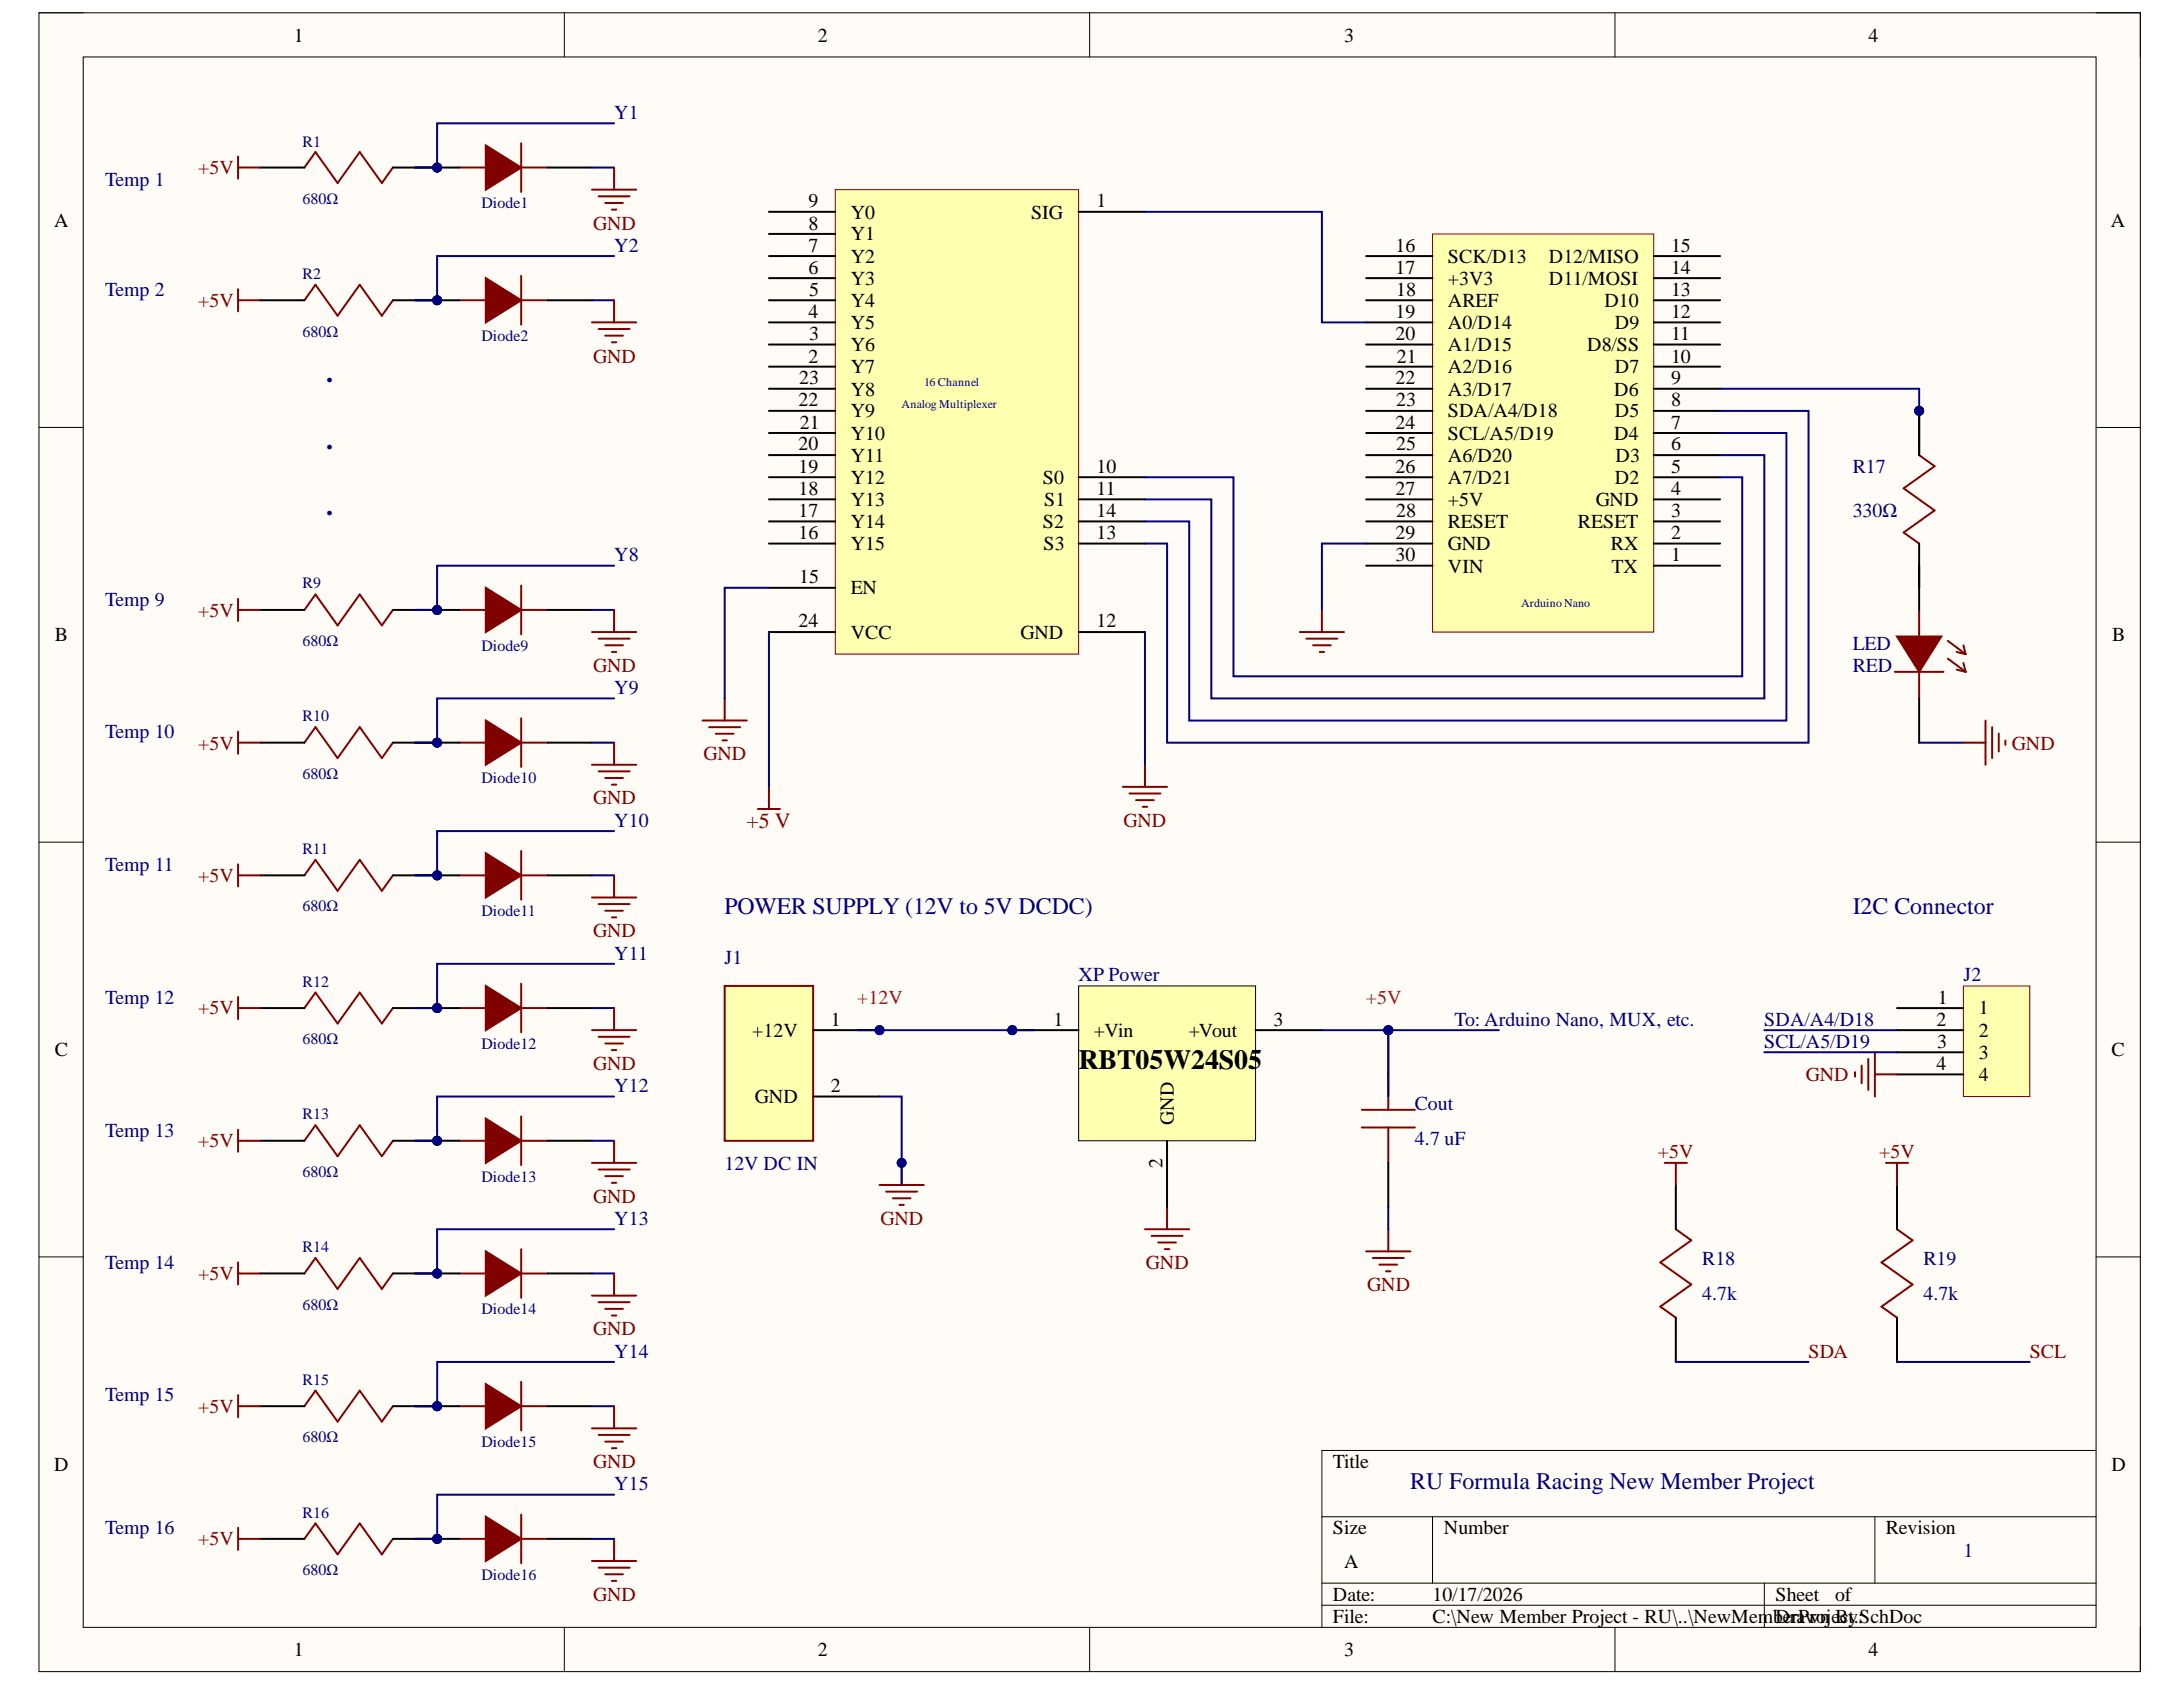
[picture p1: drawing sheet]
<svg xmlns="http://www.w3.org/2000/svg" width="279mm" height="216mm" viewBox="0 0 279 216" stroke-linecap="round" stroke-linejoin="round" font-family="sans-serif">
<defs><g id="words">
<g font-size="3.6" fill="#000080">
<text x="41.8" y="48.9">.</text>
<text x="41.8" y="57.5">.</text>
<text x="41.8" y="65.9">.</text>
</g>
<text font-size="3.6" x="138" y="136.8">RBT05W24S05</text>
<g font-size="3" fill="#000080">
<text x="92.7" y="117">POWER SUPPLY (12V to 5V DCDC)</text>
<text x="237.1" y="117">I2C Connector</text>
<text x="180.5" y="190.6">RU Formula Racing New Member Project</text>
</g>
<text font-size="2.8" fill="#800000" x="95.5" y="106">+5 V</text>
<g font-size="2.5">
<text x="37.6" y="5.3">1</text>
<text x="104.7" y="5.3">2</text>
<text x="172" y="5.3">3</text>
<text x="239.2" y="5.3">4</text>
<text x="6.9" y="29">A</text>
<text x="103.5" y="26.5">9</text>
<text x="103.5" y="29.4">8</text>
<text x="108.9" y="28">Y0</text>
<text x="132" y="28">SIG</text>
<text x="140.3" y="26.5">1</text>
<text x="270.2" y="29">A</text>
<text x="103.5" y="32.2">7</text>
<text x="103.5" y="35.1">6</text>
<text x="108.9" y="30.8">Y1</text>
<text x="108.9" y="33.6">Y2</text>
<text x="178.6" y="32.2">16</text>
<text x="178.6" y="35.1">17</text>
<text x="185.3" y="33.6">SCK/D13</text>
<text x="198.2" y="33.6">D12/MISO</text>
<text x="213.9" y="32.2">15</text>
<text x="213.9" y="35.1">14</text>
<text x="103.5" y="40.7">4</text>
<text x="103.6" y="37.9">5</text>
<text x="108.9" y="36.4">Y3</text>
<text x="108.9" y="39.3">Y4</text>
<text x="178.6" y="40.7">19</text>
<text x="178.7" y="37.9">18</text>
<text x="185.3" y="36.4">+3V3</text>
<text x="185.3" y="39.3">AREF</text>
<text x="198.2" y="36.4">D11/MOSI</text>
<text x="205.3" y="39.3">D10</text>
<text x="213.9" y="37.9">13</text>
<text x="213.9" y="40.7">12</text>
<text x="103.5" y="46.4">2</text>
<text x="103.6" y="43.5">3</text>
<text x="108.9" y="42.1">Y5</text>
<text x="108.9" y="45">Y6</text>
<text x="108.9" y="47.8">Y7</text>
<text x="178.6" y="43.5">20</text>
<text x="178.8" y="46.4">21</text>
<text x="185.3" y="42.1">A0/D14</text>
<text x="185.3" y="45">A1/D15</text>
<text x="185.3" y="47.8">A2/D16</text>
<text x="203.1" y="45">D8/SS</text>
<text x="206.7" y="42.1">D9</text>
<text x="206.7" y="47.8">D7</text>
<text x="213.9" y="43.5">11</text>
<text x="213.9" y="46.4">10</text>
<text x="102.2" y="52">22</text>
<text x="102.3" y="49.2">23</text>
<text x="108.9" y="50.6">Y8</text>
<text x="108.9" y="53.4">Y9</text>
<text x="178.6" y="49.2">22</text>
<text x="178.7" y="52">23</text>
<text x="185.3" y="50.6">A3/D17</text>
<text x="185.3" y="53.4">SDA/A4/D18</text>
<text x="206.6" y="50.6">D6</text>
<text x="206.7" y="53.4">D5</text>
<text x="213.9" y="49.2">9</text>
<text x="213.9" y="52">8</text>
<text x="102.2" y="57.6">20</text>
<text x="102.4" y="54.9">21</text>
<text x="108.9" y="56.3">Y10</text>
<text x="108.9" y="59.1">Y11</text>
<text x="178.6" y="54.9">24</text>
<text x="178.7" y="57.6">25</text>
<text x="185.3" y="56.3">SCL/A5/D19</text>
<text x="185.3" y="59.1">A6/D20</text>
<text x="206.6" y="56.3">D4</text>
<text x="206.8" y="59.1">D3</text>
<text x="213.9" y="54.9">7</text>
<text x="213.9" y="57.6">6</text>
<text x="102.2" y="60.5">19</text>
<text x="102.2" y="63.3">18</text>
<text x="108.9" y="62">Y12</text>
<text x="108.9" y="64.7">Y13</text>
<text x="133.5" y="62">S0</text>
<text x="133.7" y="64.7">S1</text>
<text x="140.3" y="63.3">11</text>
<text x="140.3" y="60.5">10</text>
<text x="178.6" y="60.5">26</text>
<text x="178.6" y="63.3">27</text>
<text x="185.3" y="62">A7/D21</text>
<text x="185.3" y="64.7">+5V</text>
<text x="204.2" y="64.7">GND</text>
<text x="206.7" y="62">D2</text>
<text x="213.9" y="60.5">5</text>
<text x="213.9" y="63.3">4</text>
<text x="102.2" y="66.2">17</text>
<text x="102.2" y="69">16</text>
<text x="108.9" y="67.6">Y14</text>
<text x="108.9" y="70.4">Y15</text>
<text x="133.5" y="67.6">S2</text>
<text x="133.6" y="70.4">S3</text>
<text x="140.3" y="69">13</text>
<text x="140.3" y="66.2">14</text>
<text x="178.6" y="69">29</text>
<text x="178.6" y="71.8">30</text>
<text x="178.7" y="66.2">28</text>
<text x="185.3" y="67.6">RESET</text>
<text x="185.3" y="70.4">GND</text>
<text x="202" y="67.6">RESET</text>
<text x="206.2" y="70.4">RX</text>
<text x="213.9" y="66.2">3</text>
<text x="213.9" y="69">2</text>
<text x="213.9" y="71.8">1</text>
<text x="102.3" y="74.6">15</text>
<text x="108.9" y="76.1">EN</text>
<text x="185.3" y="73.3">VIN</text>
<text x="206.3" y="73.3">TX</text>
<text x="7" y="82.1">B</text>
<text x="102.2" y="80.3">24</text>
<text x="108.9" y="81.7">VCC</text>
<text x="130.6" y="81.7">GND</text>
<text x="140.3" y="80.3">12</text>
<text x="270.3" y="82.1">B</text>
<text x="106.3" y="131.3">1</text>
<text x="134.8" y="131.3">1</text>
<text x="163" y="131.3">3</text>
<text x="247.9" y="131.3">2</text>
<text x="248" y="128.5">1</text>
<text x="253.3" y="129.8">1</text>
<text x="7" y="135.2">C</text>
<text x="96.3" y="132.7">+12V</text>
<text x="140" y="132.7">+Vin</text>
<text x="152.2" y="132.7">+Vout</text>
<text x="247.9" y="136.9">4</text>
<text x="247.9" y="134.1">3</text>
<text x="253.3" y="132.7">2</text>
<text x="253.3" y="135.5">3</text>
<text x="270.3" y="135.2">C</text>
<text x="96.6" y="141.2">GND</text>
<text x="106.3" y="139.8">2</text>
<text x="253.3" y="138.4">4</text>
<text x="148.8" y="149.4" transform="rotate(-90 148.8 149.4)">2</text>
<text x="150.2" y="144" transform="rotate(-90 150.2 144)">GND</text>
<text x="6.9" y="188.2">D</text>
<text x="170.6" y="187.9">Title</text>
<text x="270.3" y="188.2">D</text>
<text x="170.6" y="196.4">Size</text>
<text x="184.8" y="196.4">Number</text>
<text x="241.4" y="196.4">Revision</text>
<text x="172" y="200.7">A</text>
<text x="170.6" y="204.9">Date:</text>
<text x="170.6" y="207.7">File:</text>
<text x="183.4" y="204.9">10/17/2026</text>
<text x="183.4" y="207.7">C:\New Member Project - RU\..\NewMemberProjeBy:</text>
<text x="227.2" y="204.9">Sheet</text>
<text x="227.2" y="207.7">Drawn ct.SchDoc</text>
<text x="234.9" y="204.9">of</text>
<text x="37.6" y="212">1</text>
<text x="104.7" y="212">2</text>
<text x="172" y="212">3</text>
<text x="239.2" y="212">4</text>
</g>
<g font-size="2.5" fill="#000080">
<text x="78.6" y="15.2">Y1</text>
<text x="13.4" y="23.8">Temp 1</text>
<text x="78.6" y="32.2">Y2</text>
<text x="13.4" y="37.9">Temp 2</text>
<text x="237.1" y="60.5">R17</text>
<text x="78.6" y="71.8">Y8</text>
<text x="237.1" y="66.2">330Ω</text>
<text x="13.4" y="77.5">Temp 9</text>
<text x="237.1" y="83.2">LED</text>
<text x="78.6" y="88.8">Y9</text>
<text x="237.1" y="86">RED</text>
<text x="13.4" y="94.5">Temp 10</text>
<text x="78.6" y="105.8">Y10</text>
<text x="13.4" y="111.5">Temp 11</text>
<text x="78.6" y="122.8">Y11</text>
<text x="92.7" y="123.3">J1</text>
<text x="138" y="125.6">XP Power</text>
<text x="251.3" y="125.6">J2</text>
<text x="13.4" y="128.5">Temp 12</text>
<text x="186.1" y="131.3">To: Arduino Nano, MUX, etc.</text>
<text x="225.8" y="131.3">SDA/A4/D18</text>
<text x="225.8" y="134.1">SCL/A5/D19</text>
<text x="78.6" y="139.8">Y12</text>
<text x="181.1" y="142">Cout</text>
<text x="13.4" y="145.5">Temp 13</text>
<text x="92.7" y="149.7">12V DC IN</text>
<text x="181.1" y="146.6">4.7 uF</text>
<text x="78.6" y="156.8">Y13</text>
<text x="217.8" y="161.9">R18</text>
<text x="246.2" y="161.9">R19</text>
<text x="13.4" y="162.5">Temp 14</text>
<text x="217.8" y="166.3">4.7k</text>
<text x="246.2" y="166.3">4.7k</text>
<text x="78.6" y="173.8">Y14</text>
<text x="13.4" y="179.4">Temp 15</text>
<text x="78.6" y="190.7">Y15</text>
<text x="13.4" y="196.4">Temp 16</text>
<text x="251.3" y="199.2">1</text>
</g>
<g font-size="2.5" fill="#800000">
<text x="25.4" y="22.3">+5V</text>
<text x="75.9" y="29.4">GND</text>
<text x="25.4" y="39.3">+5V</text>
<text x="75.9" y="46.4">GND</text>
<text x="25.4" y="78.9">+5V</text>
<text x="75.9" y="86">GND</text>
<text x="25.4" y="95.9">+5V</text>
<text x="257.5" y="95.9">GND</text>
<text x="90" y="97.3">GND</text>
<text x="75.9" y="103">GND</text>
<text x="143.8" y="105.8">GND</text>
<text x="25.4" y="112.8">+5V</text>
<text x="75.9" y="119.9">GND</text>
<text x="25.4" y="129.8">+5V</text>
<text x="75.9" y="136.9">GND</text>
<text x="231.1" y="138.4">GND</text>
<text x="25.4" y="146.8">+5V</text>
<text x="212.2" y="148.3">+5V</text>
<text x="240.5" y="148.3">+5V</text>
<text x="75.9" y="153.9">GND</text>
<text x="112.7" y="156.8">GND</text>
<text x="25.4" y="163.8">+5V</text>
<text x="146.7" y="162.5">GND</text>
<text x="175" y="165.2">GND</text>
<text x="75.9" y="170.9">GND</text>
<text x="231.5" y="173.8">SDA</text>
<text x="259.8" y="173.8">SCL</text>
<text x="25.4" y="180.8">+5V</text>
<text x="75.9" y="187.9">GND</text>
<text x="25.4" y="197.8">+5V</text>
<text x="75.9" y="204.9">GND</text>
</g>
<g font-size="2.5" fill="#f00">
<text x="109.7" y="128.5">+12V</text>
<text x="174.8" y="128.5">+5V</text>
</g>
<g font-size="2" fill="#000080">
<text x="38.7" y="18.8">R1</text>
<text x="38.7" y="26.1">680Ω</text>
<text x="61.6" y="26.6">Diode1</text>
<text x="38.7" y="35.8">R2</text>
<text x="38.7" y="43.1">680Ω</text>
<text x="61.6" y="43.6">Diode2</text>
<text x="38.7" y="75.3">R9</text>
<text x="38.7" y="82.7">680Ω</text>
<text x="61.6" y="83.3">Diode9</text>
<text x="38.7" y="92.3">R10</text>
<text x="38.7" y="99.7">680Ω</text>
<text x="61.6" y="100.2">Diode10</text>
<text x="38.7" y="109.3">R11</text>
<text x="38.7" y="116.6">680Ω</text>
<text x="61.6" y="117.2">Diode11</text>
<text x="38.7" y="126.3">R12</text>
<text x="38.7" y="133.6">680Ω</text>
<text x="61.6" y="134.2">Diode12</text>
<text x="38.7" y="143.3">R13</text>
<text x="38.7" y="150.6">680Ω</text>
<text x="61.6" y="151.2">Diode13</text>
<text x="38.7" y="160.3">R14</text>
<text x="38.7" y="167.6">680Ω</text>
<text x="61.6" y="168.2">Diode14</text>
<text x="38.7" y="177.2">R15</text>
<text x="38.7" y="184.6">680Ω</text>
<text x="61.6" y="185.2">Diode15</text>
<text x="38.7" y="194.2">R16</text>
<text x="38.7" y="201.6">680Ω</text>
<text x="61.6" y="202.2">Diode16</text>
</g>
<g font-size="1.5" fill="#000080">
<text x="115.4" y="52.2">Analog Multiplexer</text>
<text x="118.3" y="49.4">16 Channel</text>
<text x="194.7" y="77.7">ArduinoNano</text>
</g>
</g></defs>
<path d="M5 1.6h268.9v212.3h-268.9z" fill-rule="evenodd" fill="#fffcf8"/>
<path d="M5 1.6h268.9v212.3h-268.9z" fill="none" stroke="#000" stroke-width=".13"/>
<path d="M10.7 7.3h257.6v201h-257.6z" fill-rule="evenodd" fill="#fffcf8"/>
<g fill="none" stroke="#000" stroke-width=".13">
<path d="M5 1.6h5.7M10.7 7.3h257.6v201h-257.6zM72.2 1.6v5.7M139.5 1.6v5.7M206.7 1.6v5.7M268.3 1.6h5.6v5.7M5 54.7h5.7M268.3 54.7h5.6M5 107.8h5.7M268.3 107.8h5.6M5 160.9h5.7M268.3 160.9h5.6"/>
<path d="M169.2 194.1h99.1M183.3 194.1v8.5M240 194.1v8.5M268.3 185.6h-99.1v22.7M72.2 208.3v5.6M139.5 208.3v5.6M169.2 202.6h99.1M169.2 205.4h99.1M206.7 208.3v5.6M225.8 202.6v5.7M273.9 208.3v5.6"/>
</g>
<path d="M106.9 24.3h31.1v59.4h-31.1z" fill-rule="evenodd" fill="#ffffb0"/>
<path d="M106.9 24.3h31.1v59.4h-31.1z" fill="none" stroke="#800000" stroke-width=".13"/>
<g fill="none" stroke="#000" stroke-width=".25">
<path d="M98.4 27.1h8.5M98.4 29.9h8.5M98.4 32.8h8.5M98.4 35.6h8.5M98.4 38.4h8.5M138 27.1h8.5M98.4 41.3h8.5M98.4 44.1h8.5M98.4 46.9h8.5M98.4 49.8h8.5M98.4 52.6h8.5M98.4 55.4h8.5"/>
<path d="M98.4 58.2h8.5M98.4 61.1h8.5M98.4 63.9h8.5M98.4 66.7h8.5M98.4 69.6h8.5M98.4 75.2h8.5M138 61.1h8.5M138 63.9h8.5M138 66.7h8.5M138 69.6h8.5M98.4 80.9h8.5M138 80.9h8.5"/>
</g>
<path d="M183.3 29.9h28.4v51h-28.4z" fill-rule="evenodd" fill="#ffffb0"/>
<path d="M183.3 29.9h28.4v51h-28.4z" fill="none" stroke="#800000" stroke-width=".13"/>
<g fill="none" stroke="#000" stroke-width=".25">
<path d="M174.9 32.8h8.4M174.9 35.6h8.4M174.9 38.4h8.4M211.7 32.8h8.5M211.7 35.6h8.5M211.7 38.4h8.5M174.9 41.3h8.4M174.9 44.1h8.4M174.9 46.9h8.4M174.9 49.8h8.4M174.9 52.6h8.4M174.9 55.4h8.4"/>
<path d="M174.9 58.2h8.4M211.7 41.3h8.5M211.7 44.1h8.5M211.7 46.9h8.5M211.7 49.8h8.5M211.7 52.6h8.5M211.7 55.4h8.5M211.7 58.2h8.5M174.9 61.1h8.4M174.9 63.9h8.4M174.9 66.7h8.4M174.9 69.6h8.4"/>
<path d="M174.9 72.4h8.4M211.7 61.1h8.5M211.7 63.9h8.5M211.7 66.7h8.5M211.7 69.6h8.5M211.7 72.4h8.5"/>
</g>
<g fill="none" stroke="#800000" stroke-width=".25">
<path d="M169.2 78.1v2.8M89.9 92.2h5.7M90.8 93.1h3.9M91.6 93.9h2.3M92.5 94.8h.5M92.8 89.4v2.8M146.5 97.9v2.8M166.4 80.9h5.6M167.2 81.7h4M168.1 82.6h2.2M168.9 83.4h.6M97 103.5h2.8"/>
<path d="M98.4 100.7v2.8M143.7 100.7h5.7M144.6 101.6h3.9M145.4 102.4h2.3M146.3 103.3h.5"/>
</g>
<circle cx="55.9" cy="196.9" r=".57" fill="#000080"/>
<circle cx="55.9" cy="196.9" r=".57" fill="none" stroke="#000080" stroke-width=".13"/>
<path d="M39 196.9l1.4-1.9 2.8 3.9 2.8-3.9 2.9 3.9 1.4-2" fill="none" stroke="#800000" stroke-width=".25"/>
<path d="M33.3 196.9h5.7M50.3 196.9h5.7" fill="none" stroke="#000" stroke-width=".25"/>
<circle cx="55.9" cy="196.9" r=".57" fill="#000080"/>
<circle cx="55.9" cy="196.9" r=".57" fill="none" stroke="#000080" stroke-width=".13"/>
<path d="M58.8 196.9h3.4M66.7 196.9h3.4" fill="none" stroke="#800000" stroke-width=".25"/>
<path d="M62.2 194.1l4.5 2.8-4.5 2.9z" fill="#800000"/>
<path d="M62.2 194.1l4.5 2.8-4.5 2.9zM66.7 193.8v6.3" fill="none" stroke="#800000" stroke-width=".25"/>
<path d="M53.1 196.9h5.7M70.1 196.9h5.7" fill="none" stroke="#000" stroke-width=".25"/>
<circle cx="112.6" cy="131.8" r=".57" fill="#000080"/>
<circle cx="112.6" cy="131.8" r=".57" fill="none" stroke="#000080" stroke-width=".13"/>
<path d="M92.8 126.2h11.3v19.8h-11.3z" fill-rule="evenodd" fill="#ffffb0"/>
<path d="M92.8 126.2h11.3v19.8h-11.3z" fill="none" stroke="#800000" stroke-width=".25"/>
<path d="M104.1 131.8h8.5" fill="none" stroke="#000" stroke-width=".25"/>
<circle cx="112.6" cy="131.8" r=".57" fill="#000080"/>
<circle cx="112.6" cy="131.8" r=".57" fill="none" stroke="#000080" stroke-width=".13"/>
<path d="M104.1 140.3h8.5" fill="none" stroke="#000" stroke-width=".25"/>
<path d="M112.6 151.7h5.6M113.4 152.5h4M114.3 153.4h2.2M115.1 154.2h.6M115.4 148.8v2.9" fill="none" stroke="#800000" stroke-width=".25"/>
<circle cx="115.4" cy="148.8" r=".57" fill="#000080"/>
<circle cx="115.4" cy="148.8" r=".57" fill="none" stroke="#000080" stroke-width=".13"/>
<path d="M146.5 157.3h5.7M147.4 158.2h4M148.2 159h2.3M149.1 159.9h.6M149.4 154.5v2.8" fill="none" stroke="#800000" stroke-width=".25"/>
<circle cx="129.6" cy="131.8" r=".57" fill="#000080"/>
<circle cx="129.6" cy="131.8" r=".57" fill="none" stroke="#000080" stroke-width=".13"/>
<path d="M138 126.2h22.7v19.8h-22.7z" fill-rule="evenodd" fill="#ffffb0"/>
<path d="M138 126.2h22.7v19.8h-22.7z" fill="none" stroke="#000" stroke-width=".13"/>
<path d="M129.6 131.8h8.4" fill="none" stroke="#000" stroke-width=".25"/>
<circle cx="129.6" cy="131.8" r=".57" fill="#000080"/>
<circle cx="129.6" cy="131.8" r=".57" fill="none" stroke="#000080" stroke-width=".13"/>
<path d="M160.7 131.8h8.5M149.4 146v8.5" fill="none" stroke="#000" stroke-width=".25"/>
<circle cx="177.7" cy="131.8" r=".57" fill="#000080"/>
<circle cx="177.7" cy="131.8" r=".57" fill="none" stroke="#000080" stroke-width=".13"/>
<path d="M177.7 137.5v4.5M174.3 142h6.8M174.3 144.3h6.8M177.7 144.3v4.5" fill="none" stroke="#800000" stroke-width=".25"/>
<path d="M177.7 131.8v5.7" fill="none" stroke="#000" stroke-width=".25"/>
<circle cx="177.7" cy="131.8" r=".57" fill="#000080"/>
<circle cx="177.7" cy="131.8" r=".57" fill="none" stroke="#000080" stroke-width=".13"/>
<path d="M177.7 148.8v5.7" fill="none" stroke="#000" stroke-width=".25"/>
<path d="M177.7 157.3v2.9M174.9 160.2h5.6M175.7 161h4M176.6 161.8h2.2M177.4 162.7h.6" fill="none" stroke="#800000" stroke-width=".25"/>
<path d="M251.3 126.2h8.5v14.1h-8.5z" fill-rule="evenodd" fill="#ffffb0"/>
<path d="M251.3 126.2h8.5v14.1h-8.5z" fill="none" stroke="#800000" stroke-width=".13"/>
<path d="M242.8 129h8.5M242.8 131.8h8.5M242.8 134.7h8.5M242.8 137.5h8.5" fill="none" stroke="#000" stroke-width=".25"/>
<path d="M237.4 137.2v.6M238.3 136.4v2.2M239.1 135.5v4M240 134.7v5.6M240 137.5h2.8M30.5 195.5v2.9M30.5 196.9h2.8M75.8 199.8h5.6M78.6 196.9v2.9M76.6 200.6h4M77.5 201.5h2.2M78.3 202.3h.6" fill="none" stroke="#800000" stroke-width=".25"/>
<path d="M146.5 27.1h22.7v14.2h5.7M220.2 58.2h5.6v31.2h-70.8v-25.5h-8.5M220.2 55.4h8.4v36.8h-76.4v-25.5h-5.7M220.2 52.6h11.3v42.4h-82.1v-25.4h-2.9M98.4 75.2h-5.6v14.2M146.5 61.1h11.4v25.5h65.1v-25.5h-2.8M174.9 69.6h-5.7v8.5M98.4 80.9v19.8M146.5 80.9v17M112.6 140.3h2.8v11.4" fill="none" stroke="#000080" stroke-width=".25"/>
<circle cx="115.4" cy="148.8" r=".57" fill="#000080"/>
<circle cx="115.4" cy="148.8" r=".57" fill="none" stroke="#000080" stroke-width=".13"/>
<path d="M109.7 131.8h22.7" fill="none" stroke="#000080" stroke-width=".25"/>
<circle cx="112.6" cy="131.8" r=".57" fill="#000080"/>
<circle cx="112.6" cy="131.8" r=".57" fill="none" stroke="#000080" stroke-width=".13"/>
<circle cx="129.6" cy="131.8" r=".57" fill="#000080"/>
<circle cx="129.6" cy="131.8" r=".57" fill="none" stroke="#000080" stroke-width=".13"/>
<path d="M169.2 131.8h22.6" fill="none" stroke="#000080" stroke-width=".25"/>
<circle cx="177.7" cy="131.8" r=".57" fill="#000080"/>
<circle cx="177.7" cy="131.8" r=".57" fill="none" stroke="#000080" stroke-width=".13"/>
<path d="M177.7 131.8v8.5" fill="none" stroke="#000080" stroke-width=".25"/>
<circle cx="177.7" cy="131.8" r=".57" fill="#000080"/>
<circle cx="177.7" cy="131.8" r=".57" fill="none" stroke="#000080" stroke-width=".13"/>
<path d="M225.8 131.8h17M225.8 134.7h17M177.7 154.5v2.8M53.1 196.9h2.9" fill="none" stroke="#000080" stroke-width=".25"/>
<circle cx="55.9" cy="196.9" r=".57" fill="#000080"/>
<circle cx="55.9" cy="196.9" r=".57" fill="none" stroke="#000080" stroke-width=".13"/>
<path d="M75.8 196.9h2.8M78.6 191.3h-22.6v5.6" fill="none" stroke="#000080" stroke-width=".25"/>
<circle cx="55.9" cy="196.9" r=".57" fill="#000080"/>
<circle cx="55.9" cy="196.9" r=".57" fill="none" stroke="#000080" stroke-width=".13"/>
<circle cx="56" cy="180" r=".57" fill="#000080"/>
<circle cx="56" cy="180" r=".57" fill="none" stroke="#000080" stroke-width=".13"/>
<path d="M39 180l1.4-2 2.8 3.9 2.8-3.9 2.9 3.9 1.4-1.9" fill="none" stroke="#800000" stroke-width=".25"/>
<path d="M33.3 180h5.7M50.3 180h5.7" fill="none" stroke="#000" stroke-width=".25"/>
<circle cx="56" cy="180" r=".57" fill="#000080"/>
<circle cx="56" cy="180" r=".57" fill="none" stroke="#000080" stroke-width=".13"/>
<path d="M58.8 180h3.4M66.7 180h3.4" fill="none" stroke="#800000" stroke-width=".25"/>
<path d="M62.2 177.1l4.5 2.9-4.5 2.8z" fill="#800000"/>
<path d="M30.5 178.5v2.9M30.5 180h2.8M62.2 177.1l4.5 2.9-4.5 2.8zM66.7 176.8v6.3" fill="none" stroke="#800000" stroke-width=".25"/>
<path d="M53.1 180h5.7M70.1 180h5.7" fill="none" stroke="#000" stroke-width=".25"/>
<path d="M53.1 180h2.9" fill="none" stroke="#000080" stroke-width=".25"/>
<circle cx="56" cy="180" r=".57" fill="#000080"/>
<circle cx="56" cy="180" r=".57" fill="none" stroke="#000080" stroke-width=".13"/>
<path d="M75.8 180h2.8M78.6 174.3h-22.6v5.7" fill="none" stroke="#000080" stroke-width=".25"/>
<path d="M78.6 180v2.8M75.8 182.8h5.6M76.6 183.6h4M77.5 184.5h2.2M78.3 185.3h.6" fill="none" stroke="#800000" stroke-width=".25"/>
<circle cx="56" cy="180" r=".57" fill="#000080"/>
<circle cx="56" cy="180" r=".57" fill="none" stroke="#000080" stroke-width=".13"/>
<circle cx="55.9" cy="163" r=".57" fill="#000080"/>
<circle cx="55.9" cy="163" r=".57" fill="none" stroke="#000080" stroke-width=".13"/>
<path d="M39 163l1.4-2 2.8 4 2.8-4 2.9 4 1.4-2" fill="none" stroke="#800000" stroke-width=".25"/>
<path d="M33.3 163h5.7M50.3 163h5.6" fill="none" stroke="#000" stroke-width=".25"/>
<circle cx="55.9" cy="163" r=".57" fill="#000080"/>
<circle cx="55.9" cy="163" r=".57" fill="none" stroke="#000080" stroke-width=".13"/>
<path d="M58.8 163h3.4M66.7 163h3.4" fill="none" stroke="#800000" stroke-width=".25"/>
<path d="M62.2 160.1l4.5 2.9-4.5 2.8z" fill="#800000"/>
<path d="M66.7 159.9v6.2M30.5 161.6v2.8M30.5 163h2.8M62.2 160.1l4.5 2.9-4.5 2.8z" fill="none" stroke="#800000" stroke-width=".25"/>
<path d="M53.1 163h5.7M70.1 163h5.7" fill="none" stroke="#000" stroke-width=".25"/>
<path d="M53.1 163h2.8" fill="none" stroke="#000080" stroke-width=".25"/>
<circle cx="55.9" cy="163" r=".57" fill="#000080"/>
<circle cx="55.9" cy="163" r=".57" fill="none" stroke="#000080" stroke-width=".13"/>
<path d="M78.6 157.3h-22.7v5.7M75.8 163h2.8" fill="none" stroke="#000080" stroke-width=".25"/>
<path d="M75.8 165.8h5.6M76.6 166.7h4M77.5 167.5h2.2M78.3 168.4h.6M78.6 163v2.8" fill="none" stroke="#800000" stroke-width=".25"/>
<circle cx="55.9" cy="163" r=".57" fill="#000080"/>
<circle cx="55.9" cy="163" r=".57" fill="none" stroke="#000080" stroke-width=".13"/>
<circle cx="55.9" cy="146" r=".57" fill="#000080"/>
<circle cx="55.9" cy="146" r=".57" fill="none" stroke="#000080" stroke-width=".13"/>
<path d="M39 146l1.4-2 2.8 4 2.8-4 2.9 4 1.4-2" fill="none" stroke="#800000" stroke-width=".25"/>
<path d="M33.3 146h5.7M50.3 146h5.6" fill="none" stroke="#000" stroke-width=".25"/>
<circle cx="55.9" cy="146" r=".57" fill="#000080"/>
<circle cx="55.9" cy="146" r=".57" fill="none" stroke="#000080" stroke-width=".13"/>
<path d="M58.8 146h3.4M66.7 146h3.4" fill="none" stroke="#800000" stroke-width=".25"/>
<path d="M62.2 143.2l4.5 2.8-4.5 2.8z" fill="#800000"/>
<path d="M30.5 144.6v2.8M30.5 146h2.8M62.2 143.2l4.5 2.8-4.5 2.8zM66.7 142.9v6.2" fill="none" stroke="#800000" stroke-width=".25"/>
<path d="M53.1 146h5.7M70.1 146h5.7" fill="none" stroke="#000" stroke-width=".25"/>
<path d="M53.1 146h2.8" fill="none" stroke="#000080" stroke-width=".25"/>
<circle cx="55.9" cy="146" r=".57" fill="#000080"/>
<circle cx="55.9" cy="146" r=".57" fill="none" stroke="#000080" stroke-width=".13"/>
<path d="M75.8 146h2.8M78.6 140.3h-22.7v5.7" fill="none" stroke="#000080" stroke-width=".25"/>
<path d="M75.8 148.8h5.6M76.6 149.7h4M77.5 150.5h2.2M78.3 151.4h.6M78.6 146v2.8" fill="none" stroke="#800000" stroke-width=".25"/>
<circle cx="55.9" cy="146" r=".57" fill="#000080"/>
<circle cx="55.9" cy="146" r=".57" fill="none" stroke="#000080" stroke-width=".13"/>
<circle cx="55.9" cy="129" r=".57" fill="#000080"/>
<circle cx="55.9" cy="129" r=".57" fill="none" stroke="#000080" stroke-width=".13"/>
<path d="M39 129l1.4-2 2.8 4 2.8-4 2.9 4 1.4-2" fill="none" stroke="#800000" stroke-width=".25"/>
<path d="M33.3 129h5.7M50.3 129h5.6" fill="none" stroke="#000" stroke-width=".25"/>
<circle cx="55.9" cy="129" r=".57" fill="#000080"/>
<circle cx="55.9" cy="129" r=".57" fill="none" stroke="#000080" stroke-width=".13"/>
<path d="M58.8 129h3.4M66.7 129h3.4" fill="none" stroke="#800000" stroke-width=".25"/>
<path d="M62.2 126.2l4.5 2.8-4.5 2.8z" fill="#800000"/>
<path d="M30.5 127.6v2.8M30.5 129h2.8M62.2 126.2l4.5 2.8-4.5 2.8zM66.7 125.9v6.2" fill="none" stroke="#800000" stroke-width=".25"/>
<path d="M53.1 129h5.7M70.1 129h5.7" fill="none" stroke="#000" stroke-width=".25"/>
<path d="M53.1 129h2.8" fill="none" stroke="#000080" stroke-width=".25"/>
<circle cx="55.9" cy="129" r=".57" fill="#000080"/>
<circle cx="55.9" cy="129" r=".57" fill="none" stroke="#000080" stroke-width=".13"/>
<path d="M75.8 129h2.8M78.6 123.3h-22.7v5.7" fill="none" stroke="#000080" stroke-width=".25"/>
<path d="M75.8 131.8h5.6M76.6 132.7h4M77.5 133.5h2.2M78.3 134.4h.6M78.6 129v2.8" fill="none" stroke="#800000" stroke-width=".25"/>
<circle cx="55.9" cy="129" r=".57" fill="#000080"/>
<circle cx="55.9" cy="129" r=".57" fill="none" stroke="#000080" stroke-width=".13"/>
<circle cx="55.9" cy="112" r=".57" fill="#000080"/>
<circle cx="55.9" cy="112" r=".57" fill="none" stroke="#000080" stroke-width=".13"/>
<path d="M39 112l1.4-2 2.8 4 2.8-4 2.9 4 1.4-2" fill="none" stroke="#800000" stroke-width=".25"/>
<path d="M33.3 112h5.7M50.3 112h5.6" fill="none" stroke="#000" stroke-width=".25"/>
<circle cx="55.9" cy="112" r=".57" fill="#000080"/>
<circle cx="55.9" cy="112" r=".57" fill="none" stroke="#000080" stroke-width=".13"/>
<path d="M58.8 112h3.4M66.7 112h3.4" fill="none" stroke="#800000" stroke-width=".25"/>
<path d="M62.2 109.2l4.5 2.8-4.5 2.9z" fill="#800000"/>
<path d="M30.5 110.6v2.8M30.5 112h2.8M62.2 109.2l4.5 2.8-4.5 2.9zM66.7 108.9v6.2" fill="none" stroke="#800000" stroke-width=".25"/>
<path d="M53.1 112h5.7M70.1 112h5.7" fill="none" stroke="#000" stroke-width=".25"/>
<path d="M53.1 112h2.8" fill="none" stroke="#000080" stroke-width=".25"/>
<circle cx="55.9" cy="112" r=".57" fill="#000080"/>
<circle cx="55.9" cy="112" r=".57" fill="none" stroke="#000080" stroke-width=".13"/>
<path d="M75.8 112h2.8M78.6 106.4h-22.7v5.6" fill="none" stroke="#000080" stroke-width=".25"/>
<path d="M75.8 114.9h5.6M76.6 115.7h4M77.5 116.6h2.2M78.3 117.4h.6M78.6 112v2.9" fill="none" stroke="#800000" stroke-width=".25"/>
<circle cx="55.9" cy="112" r=".57" fill="#000080"/>
<circle cx="55.9" cy="112" r=".57" fill="none" stroke="#000080" stroke-width=".13"/>
<circle cx="55.9" cy="95" r=".57" fill="#000080"/>
<circle cx="55.9" cy="95" r=".57" fill="none" stroke="#000080" stroke-width=".13"/>
<path d="M39 95l1.4-1.9 2.8 3.9 2.8-3.9 2.9 3.9 1.4-2" fill="none" stroke="#800000" stroke-width=".25"/>
<path d="M33.3 95h5.7M50.3 95h5.6" fill="none" stroke="#000" stroke-width=".25"/>
<circle cx="55.9" cy="95" r=".57" fill="#000080"/>
<circle cx="55.9" cy="95" r=".57" fill="none" stroke="#000080" stroke-width=".13"/>
<path d="M58.8 95h3.4M66.7 95h3.4" fill="none" stroke="#800000" stroke-width=".25"/>
<path d="M62.2 92.2l4.5 2.8-4.5 2.9z" fill="#800000"/>
<path d="M30.5 93.6v2.9M30.5 95h2.8M62.2 92.2l4.5 2.8-4.5 2.9zM66.7 91.9v6.3" fill="none" stroke="#800000" stroke-width=".25"/>
<path d="M53.1 95h5.7M70.1 95h5.7" fill="none" stroke="#000" stroke-width=".25"/>
<path d="M53.1 95h2.8" fill="none" stroke="#000080" stroke-width=".25"/>
<circle cx="55.9" cy="95" r=".57" fill="#000080"/>
<circle cx="55.9" cy="95" r=".57" fill="none" stroke="#000080" stroke-width=".13"/>
<path d="M75.8 95h2.8M78.6 89.4h-22.7v5.6" fill="none" stroke="#000080" stroke-width=".25"/>
<path d="M75.8 97.9h5.6M76.6 98.7h4M77.5 99.6h2.2M78.6 95v2.9M78.3 100.4h.6" fill="none" stroke="#800000" stroke-width=".25"/>
<circle cx="55.9" cy="95" r=".57" fill="#000080"/>
<circle cx="55.9" cy="95" r=".57" fill="none" stroke="#000080" stroke-width=".13"/>
<circle cx="55.9" cy="78.1" r=".57" fill="#000080"/>
<circle cx="55.9" cy="78.1" r=".57" fill="none" stroke="#000080" stroke-width=".13"/>
<path d="M39 78.1l1.4-2 2.8 3.9 2.8-3.9 2.9 3.9 1.4-1.9" fill="none" stroke="#800000" stroke-width=".25"/>
<path d="M33.3 78.1h5.7M50.3 78.1h5.6" fill="none" stroke="#000" stroke-width=".25"/>
<circle cx="55.9" cy="78.1" r=".57" fill="#000080"/>
<circle cx="55.9" cy="78.1" r=".57" fill="none" stroke="#000080" stroke-width=".13"/>
<path d="M58.8 78.1h3.4M66.7 78.1h3.4" fill="none" stroke="#800000" stroke-width=".25"/>
<path d="M62.2 75.2l4.5 2.9-4.5 2.8z" fill="#800000"/>
<path d="M30.5 76.6v2.9M30.5 78.1h2.8M62.2 75.2l4.5 2.9-4.5 2.8zM66.7 74.9v6.3" fill="none" stroke="#800000" stroke-width=".25"/>
<path d="M53.1 78.1h5.7M70.1 78.1h5.7" fill="none" stroke="#000" stroke-width=".25"/>
<path d="M53.1 78.1h2.8" fill="none" stroke="#000080" stroke-width=".25"/>
<circle cx="55.9" cy="78.1" r=".57" fill="#000080"/>
<circle cx="55.9" cy="78.1" r=".57" fill="none" stroke="#000080" stroke-width=".13"/>
<path d="M75.8 78.1h2.8M78.6 72.4h-22.7v5.7" fill="none" stroke="#000080" stroke-width=".25"/>
<path d="M78.6 78.1v2.8M75.8 80.9h5.6M76.6 81.7h4M77.5 82.6h2.2M78.3 83.4h.6" fill="none" stroke="#800000" stroke-width=".25"/>
<circle cx="55.9" cy="78.1" r=".57" fill="#000080"/>
<circle cx="55.9" cy="78.1" r=".57" fill="none" stroke="#000080" stroke-width=".13"/>
<circle cx="55.9" cy="38.4" r=".57" fill="#000080"/>
<circle cx="55.9" cy="38.4" r=".57" fill="none" stroke="#000080" stroke-width=".13"/>
<path d="M39 38.4l1.4-2 2.8 4 2.8-4 2.9 4 1.4-2" fill="none" stroke="#800000" stroke-width=".25"/>
<path d="M33.3 38.4h5.7M50.3 38.4h5.6" fill="none" stroke="#000" stroke-width=".25"/>
<circle cx="55.9" cy="38.4" r=".57" fill="#000080"/>
<circle cx="55.9" cy="38.4" r=".57" fill="none" stroke="#000080" stroke-width=".13"/>
<path d="M58.8 38.4h3.4M66.7 38.4h3.4" fill="none" stroke="#800000" stroke-width=".25"/>
<path d="M62.2 35.6l4.5 2.8-4.5 2.9z" fill="#800000"/>
<path d="M30.5 37v2.8M30.5 38.4h2.8M62.2 35.6l4.5 2.8-4.5 2.9zM66.7 35.3v6.2" fill="none" stroke="#800000" stroke-width=".25"/>
<path d="M53.1 38.4h5.7M70.1 38.4h5.7" fill="none" stroke="#000" stroke-width=".25"/>
<path d="M53.1 38.4h2.8" fill="none" stroke="#000080" stroke-width=".25"/>
<circle cx="55.9" cy="38.4" r=".57" fill="#000080"/>
<circle cx="55.9" cy="38.4" r=".57" fill="none" stroke="#000080" stroke-width=".13"/>
<path d="M75.8 38.4h2.8M78.6 32.8h-22.7v5.6" fill="none" stroke="#000080" stroke-width=".25"/>
<path d="M78.6 38.4v2.9M75.8 41.3h5.6M76.6 42.1h4M77.5 43h2.2M78.3 43.8h.6" fill="none" stroke="#800000" stroke-width=".25"/>
<circle cx="55.9" cy="38.4" r=".57" fill="#000080"/>
<circle cx="55.9" cy="38.4" r=".57" fill="none" stroke="#000080" stroke-width=".13"/>
<circle cx="55.9" cy="21.4" r=".57" fill="#000080"/>
<circle cx="55.9" cy="21.4" r=".57" fill="none" stroke="#000080" stroke-width=".13"/>
<path d="M39 21.4l1.4-1.9 2.8 3.9 2.8-3.9 2.9 3.9 1.4-2" fill="none" stroke="#800000" stroke-width=".25"/>
<path d="M33.3 21.4h5.7M50.3 21.4h5.6" fill="none" stroke="#000" stroke-width=".25"/>
<circle cx="55.9" cy="21.4" r=".57" fill="#000080"/>
<circle cx="55.9" cy="21.4" r=".57" fill="none" stroke="#000080" stroke-width=".13"/>
<path d="M58.8 21.4h3.4M66.7 21.4h3.4" fill="none" stroke="#800000" stroke-width=".25"/>
<path d="M62.2 18.6l4.5 2.8-4.5 2.9z" fill="#800000"/>
<path d="M62.2 18.6l4.5 2.8-4.5 2.9zM66.7 18.3v6.3M30.5 20v2.9M30.5 21.4h2.8" fill="none" stroke="#800000" stroke-width=".25"/>
<path d="M53.1 21.4h5.7M70.1 21.4h5.7" fill="none" stroke="#000" stroke-width=".25"/>
<path d="M53.1 21.4h2.8" fill="none" stroke="#000080" stroke-width=".25"/>
<circle cx="55.9" cy="21.4" r=".57" fill="#000080"/>
<circle cx="55.9" cy="21.4" r=".57" fill="none" stroke="#000080" stroke-width=".13"/>
<path d="M78.6 15.8h-22.7v5.6M75.8 21.4h2.8" fill="none" stroke="#000080" stroke-width=".25"/>
<path d="M75.8 24.3h5.6M76.6 25.1h4M77.5 26h2.2M78.3 26.8h.6M78.6 21.4v2.9" fill="none" stroke="#800000" stroke-width=".25"/>
<circle cx="55.9" cy="21.4" r=".57" fill="#000080"/>
<circle cx="55.9" cy="21.4" r=".57" fill="none" stroke="#000080" stroke-width=".13"/>
<path d="M220.2 49.8h25.4v8.4" fill="none" stroke="#000080" stroke-width=".25"/>
<circle cx="245.6" cy="52.6" r=".57" fill="#000080"/>
<circle cx="245.6" cy="52.6" r=".57" fill="none" stroke="#000080" stroke-width=".13"/>
<circle cx="245.6" cy="52.6" r=".57" fill="#000080"/>
<circle cx="245.6" cy="52.6" r=".57" fill="none" stroke="#000080" stroke-width=".13"/>
<path d="M245.6 58.2l2 1.5-4 2.8 4 2.8-4 2.8 2 1.5" fill="none" stroke="#800000" stroke-width=".25"/>
<path d="M245.6 52.6v5.6" fill="none" stroke="#000" stroke-width=".25"/>
<circle cx="245.6" cy="52.6" r=".57" fill="#000080"/>
<circle cx="245.6" cy="52.6" r=".57" fill="none" stroke="#000080" stroke-width=".13"/>
<path d="M245.6 69.6v5.6" fill="none" stroke="#000" stroke-width=".25"/>
<path d="M245.6 78.1v3.4M245.6 86v3.4" fill="none" stroke="#800000" stroke-width=".25"/>
<path d="M242.8 81.5h5.7l-2.9 4.5z" fill="#800000"/>
<g fill="none" stroke="#800000" stroke-width=".25">
<path d="M242.5 86h6.2M242.8 81.5h5.7l-2.9 4.5zM249.3 82l2.3 1.7M249.3 84.3l2.3 1.7M250.4 83.4l1.2 .3M250.4 85.7l1.2 .3M251.3 82.6l.3 1.1M251.3 84.9l.3 1.1M251.3 95h2.8M254.1 92.2v5.7M255 93.1v3.9M255.8 93.9v2.3"/>
<path d="M256.7 94.8v.5M213.1 148.8h2.8M214.5 157.3l2 1.4-4 2.9 4 2.8-4 2.8 2 1.4M214.5 148.8v2.9M241.4 148.8h2.8M242.8 157.3l2 1.4-4 2.9 4 2.8-4 2.8 2 1.4M242.8 148.8v2.9"/>
</g>
<path d="M245.6 72.4v5.7M245.6 89.4v5.6M214.5 151.7v5.6M242.8 151.7v5.6M214.5 168.6v5.7M242.8 168.6v5.7" fill="none" stroke="#000" stroke-width=".25"/>
<path d="M245.6 95h5.7M214.5 174.3h17M242.8 174.3h17" fill="none" stroke="#000080" stroke-width=".25"/>
<use href="#words"/>
</svg>
